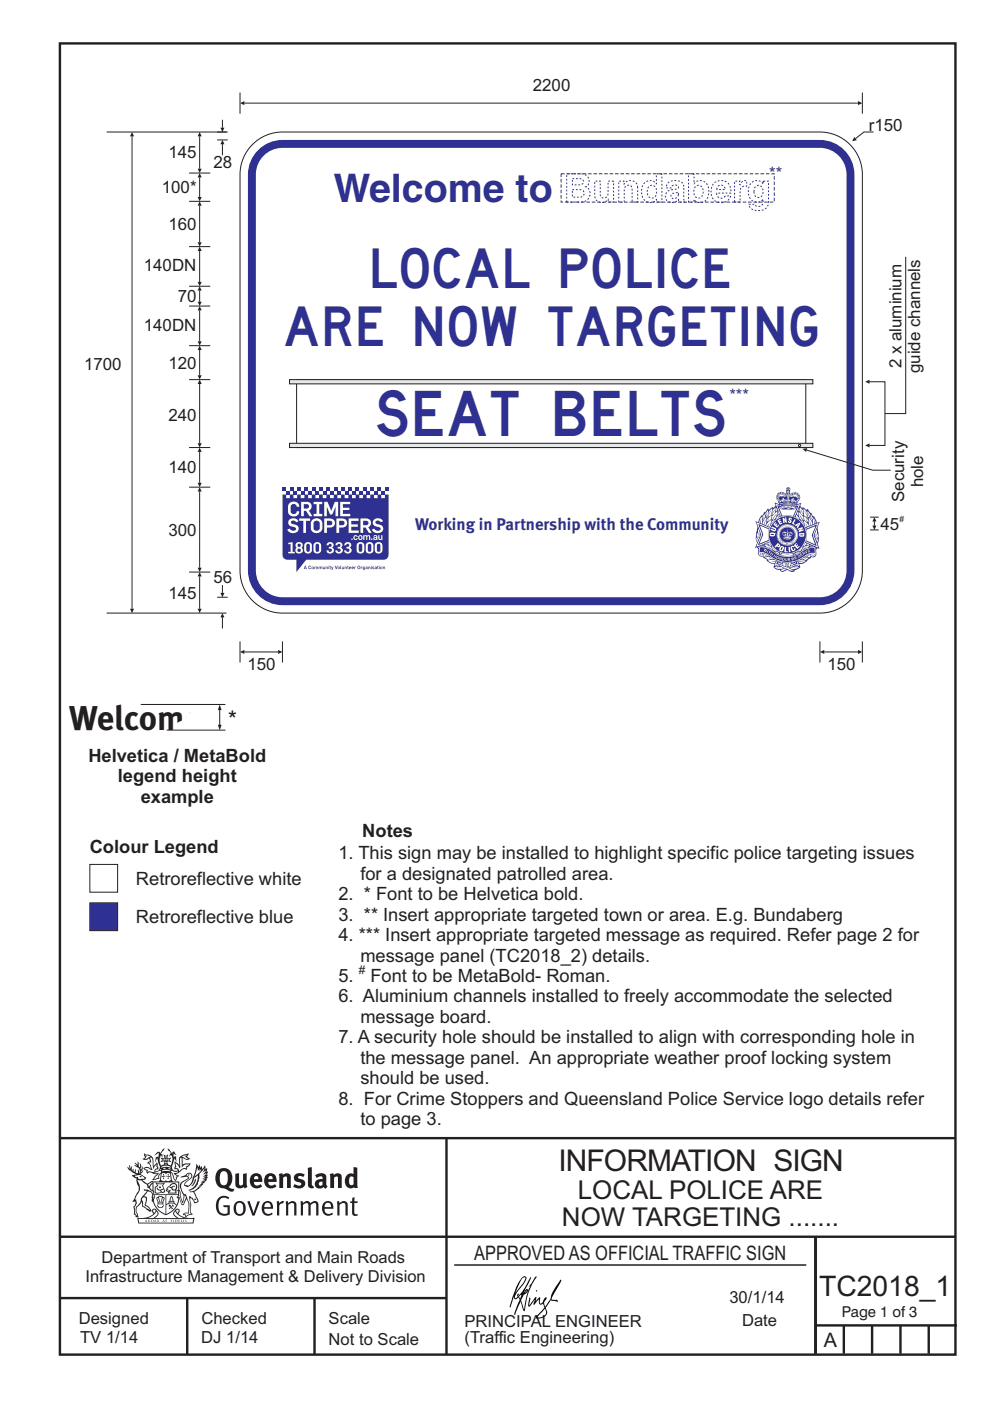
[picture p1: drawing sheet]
<svg xmlns="http://www.w3.org/2000/svg" width="210mm" height="297mm" viewBox="0 0 210 297" stroke-linecap="round" stroke-linejoin="round" font-family="sans-serif">
<defs><g id="words">
<text font-size="9.6" fill="#2e3092" x="80" y="92.5">SEAT BELTS</text>
<g font-size="8.4" fill="#2e3092">
<text x="79.1" y="61">LOCAL POLICE</text>
<text x="60.5" y="73.3">ARE NOW TARGETING</text>
</g>
<text font-size="8.3" fill="#2e3092" x="70.7" y="42.8">Welcome to</text>
<text font-size="8.3" fill="#fff" x="119.6" y="42.8">Bundaberg</text>
<text font-size="7.3" fill="#231f20" x="14.7" y="154.8">Welcome</text>
<text font-size="6.4" fill="#231f20" x="118.5" y="248.2">INFORMATION SIGN</text>
<text font-size="6" fill="#231f20" x="173.7" y="274.8">TC2018_1</text>
<g font-size="5.5" fill="#231f20">
<text x="122.5" y="254.2">LOCAL POLICE ARE</text>
<text x="119.2" y="259.9">NOW TARGETING .......</text>
</g>
<g font-size="4.2" fill="#231f20">
<text x="100.6" y="267.2">APPROVED AS OFFICIAL TRAFFIC SIGN</text>
<text x="174.7" y="285.6">A</text>
</g>
<text font-size="4" fill="#231f20" x="48.4" y="153.5">*</text>
<g font-size="3.9" fill="#231f20">
<text x="18.7" y="161.5">Helvetica / MetaBold</text>
<text x="25" y="165.8">legend height</text>
<text x="29.8" y="170.2">example</text>
<text x="76.8" y="177.5">Notes</text>
<text x="19" y="180.8">Colour Legend</text>
<text x="71.8" y="182.2">1. This sign may be installed to highlight specific police targeting issues</text>
<text x="28.8" y="187.6">Retroreflective white</text>
<text x="71.8" y="190.9">2. * Font to be Helvetica bold.</text>
<text x="76.4" y="186.5">for a designated patrolled area.</text>
<text x="28.8" y="195.7">Retroreflective blue</text>
<text x="71.8" y="195.2">3. ** Insert appropriate targeted town or area. E.g. Bundaberg</text>
<text x="71.8" y="199.5">4. *** Insert appropriate targeted message as required. Refer page 2 for</text>
<text x="76.4" y="203.9">message panel (TC2018_2) details.</text>
<text x="71.8" y="208.2">5.</text>
<text x="78.6" y="208.2">Font to be MetaBold- Roman.</text>
<text x="71.8" y="212.5">6. Aluminium channels installed to freely accommodate the selected</text>
<text x="71.8" y="221.2">7. A security hole should be installed to align with corresponding hole in</text>
<text x="76.4" y="216.9">message board.</text>
<text x="76.4" y="225.6">the message panel. An appropriate weather proof locking system</text>
<text x="76.4" y="229.9">should be used.</text>
<text x="71.8" y="234.2">8. For Crime Stoppers and Queensland Police Service logo details refer</text>
<text x="76.4" y="238.6">to page 3.</text>
</g>
<g font-size="3.6" fill="#231f20">
<text x="113" y="19.4">2200</text>
<text x="184.3" y="27.7">r150</text>
<text x="35.7" y="33.6">145</text>
<text x="45.3" y="35.5">28</text>
<text x="34.3" y="40.9">100*</text>
<text x="35.7" y="48.8">160</text>
<text x="30.5" y="57.5">140DN</text>
<text x="37.7" y="64.1">70</text>
<text x="30.5" y="70.1">140DN</text>
<text x="17.8" y="78.4">1700</text>
<text x="35.7" y="78.1">120</text>
<text x="191.2" y="78.1" transform="rotate(-90 191.2 78.1)">2 x aluminium</text>
<text x="195.2" y="79.1" transform="rotate(-90 195.2 79.1)">guide channels</text>
<text x="35.7" y="89.3">240</text>
<text x="35.7" y="100.4">140</text>
<text x="191.8" y="106.4" transform="rotate(-90 191.8 106.4)">Security</text>
<text x="195.8" y="103.4" transform="rotate(-90 195.8 103.4)">hole</text>
<text x="35.7" y="113.6">300</text>
<text x="186.8" y="112.3">45</text>
<text x="45.3" y="123.5">56</text>
<text x="35.7" y="126.9">145</text>
<text x="52.5" y="142">150</text>
<text x="175.5" y="142">150</text>
</g>
<g font-size="3.6" fill="#2e3092">
<text x="163.1" y="37.9">**</text>
<text x="154.7" y="85.1">***</text>
<text x="88" y="112.3">Working in Partnership with the Community</text>
</g>
<g font-size="3.5" fill="#231f20">
<text x="21.5" y="267.8">Department of Transport and Main Roads</text>
<text x="18.1" y="271.8">Infrastructure Management &amp; Delivery Division</text>
<text x="16.7" y="280.7">Designed</text>
<text x="42.7" y="280.7">Checked</text>
<text x="69.7" y="280.7">Scale</text>
<text x="98.5" y="281.4">PRINCIPAL ENGINEER</text>
<text x="154.7" y="276.2">30/1/14</text>
<text x="157.4" y="281.2">Date</text>
<text x="17" y="284.8">TV 1/14</text>
<text x="42.7" y="284.8">DJ 1/14</text>
<text x="69.7" y="285.2">Not to Scale</text>
<text x="98.5" y="284.8">(Traffic Engineering)</text>
</g>
<text font-size="3.2" fill="#231f20" x="178.6" y="279.3">Page 1 of 3</text>
<text font-size="2.5" fill="#231f20" x="76.1" y="206.6">#</text>
<text font-size="1.8" fill="#231f20" x="190.8" y="110.7">#</text>
</g></defs>
<g fill="none" stroke="#231f20" stroke-width=".51">
<path d="M12.7 9.2h190v278h-190zM12.7 241.3h189.9M94.7 241.4v45.8M12.7 275.2h82M12.7 262.2h190.1M39.7 275.2v12M66.7 275.2v12M173 262.2v24.8M173 281h30M179 281v6M185 281v6M191 281v6"/>
<path d="M197 281v6"/>
</g>
<path d="M96.4 268.2h74.6" fill="none" stroke="#231f20" stroke-width=".21"/>
<g fill="#231f20">
<path d="M47 248.5a2.55 2.55 0 0 0 0 2.7l.3 .1a.81 .81 0 0 0 1-.9v-.6a1.04 1.04 0 0 0-1.1-1.5zM46.3 248.1a1.82 1.82 0 0 1 2.1-.2 1.82 1.82 0 0 1 .9 1.9 2.29 2.29 0 0 1-.8 1.9l.7 .3h.5l-.2 .6a2.87 2.87 0 0 1-2-.7 2.12 2.12 0 0 1-1.7-3.1z" fill-rule="evenodd"/>
<path d="M49.9 248.9l.8-.2v2a.46 .46 0 0 0 .2 .6 .46 .46 0 0 0 .7-.2v-2.2l.7-.2v2.4l.2 .5-.6 .4-.2-.3a1.02 1.02 0 0 1-1.2 .2 1.02 1.02 0 0 1-.6-1.1z" fill-rule="evenodd"/>
<path d="M54 249.5l-.1 .5h.9a.49 .49 0 0 0-.2-.6 .49 .49 0 0 0-.6 .1zM53.4 249.2a1.34 1.34 0 0 1 1.6-.3 1.34 1.34 0 0 1 .6 1.5v.2h-1.7a.77 .77 0 0 0 .5 .8 .77 .77 0 0 0 .9-.3l.3 .4a1.59 1.59 0 0 1-2.1 .2 1.59 1.59 0 0 1-.4-2z" fill-rule="evenodd"/>
<path d="M57 249.5l-.1 .5h.9a.49 .49 0 0 0-.2-.6 .49 .49 0 0 0-.6 .1zM56.4 249.2a1.34 1.34 0 0 1 1.6-.3 1.34 1.34 0 0 1 .7 1.5v.2h-1.8a.77 .77 0 0 0 .5 .8 .77 .77 0 0 0 .9-.3l.3 .4a1.59 1.59 0 0 1-2 .2 1.59 1.59 0 0 1-.5-2z" fill-rule="evenodd"/>
<path d="M59.1 248.9l.8-.2 .1 .4a.95 .95 0 0 1 1-.3 .95 .95 0 0 1 .7 .8v2.3h-.8v-2.3a.46 .46 0 0 0-.8 .1v2.2h-.9z" fill-rule="evenodd"/>
<path d="M62.5 249.1a1.75 1.75 0 0 1 2.1-.1l-.2 .5-.6-.2a.43 .43 0 0 0-.6 .3l.4 .3a1.04 1.04 0 0 1 1.2 1.2 1.04 1.04 0 0 1-1.4 .9l-1.2-.4 .3-.6 1 .4 .4-.4a.88 .88 0 0 0-1-.5l-.4-.2-.1-.4z" fill-rule="evenodd"/>
<path d="M65.3 247.6l.8-.2 .1 3.8 .2 .2 .2 .5a.88 .88 0 0 1-1-.1 .88 .88 0 0 1-.3-1z" fill-rule="evenodd"/>
<path d="M67.8 250.6a.43 .43 0 0 0-.1 .7 .43 .43 0 0 0 .7-.1v-.7zM66.8 249.2a1.7 1.7 0 0 1 2.4 .1v1.8l.3 .4-.4 .5-.5-.3a1.03 1.03 0 0 1-1.7-.2 1.03 1.03 0 0 1 .8-1.5h.7v-.4a.8 .8 0 0 0-1.2 .1z" fill-rule="evenodd"/>
<path d="M69.9 248.9l.8-.2 .1 .4a.95 .95 0 0 1 1-.3 .95 .95 0 0 1 .7 .8v2.3h-.8v-2.3a.46 .46 0 0 0-.8 .1v2.2h-.8z" fill-rule="evenodd"/>
<path d="M74.3 249.5a1.48 1.48 0 0 0 0 1.7l.4 .1 .3-.2v-1.5l-.3-.2zM75 247.4l.8 .2 .1 4.3h-.7l-.1-.2a1.26 1.26 0 0 1-1.4 0 1.26 1.26 0 0 1-.6-1.3 1.29 1.29 0 0 1 .5-1.3 1.29 1.29 0 0 1 1.4-.2z" fill-rule="evenodd"/>
<path d="M46.4 253.9a1.72 1.72 0 0 1 2.2 0l-.2 .3a1.24 1.24 0 0 0-1.4-.1 1.24 1.24 0 0 0-.7 1.3 1.49 1.49 0 0 0 1.3 2l.7-.2v-1.3h-.9l-.1-.4h1.4v2a1.93 1.93 0 0 1-2.2-.1 1.93 1.93 0 0 1-.7-2.2l.2-.7z" fill-rule="evenodd"/>
<path d="M50.3 255.2a1.65 1.65 0 0 0 .3 2.2 .99 .99 0 0 0 1-1.5 .78 .78 0 0 0-.4-.8 .78 .78 0 0 0-.9 .1zM50 254.9a1.33 1.33 0 0 1 1.6-.1 1.33 1.33 0 0 1 .5 1.5 1.31 1.31 0 0 1-1.3 1.5 1.31 1.31 0 0 1-1.3-1.6l.1-.5z" fill-rule="evenodd"/>
<path d="M52.5 254.7l.4-.1 .9 2.6 .8-2.5h.5l-1.1 3h-.5z" fill-rule="evenodd"/>
<path d="M56.2 255.2l-.2 .7h1.4a.7 .7 0 0 0-.3-.8 .7 .7 0 0 0-.9 .1zM55.9 255a1.22 1.22 0 0 1 1.5-.2 1.22 1.22 0 0 1 .5 1.5h-1.9a.93 .93 0 0 0 .5 1 .93 .93 0 0 0 1.2-.2l.1 .3a1.43 1.43 0 0 1-1.7 .1 1.43 1.43 0 0 1-.6-1.7z" fill-rule="evenodd"/>
<path d="M58.7 254.8l.4-.2 .1 .5 .4-.3 .6-.2-.2 .6a.66 .66 0 0 0-.8 .6v1.9h-.4z" fill-rule="evenodd"/>
<path d="M60.6 254.8l.4-.2 .1 .5a.94 .94 0 0 1 1-.4 .94 .94 0 0 1 .8 .7v2.3h-.5l-.1-2.5a.81 .81 0 0 0-1.2 .3v2.2h-.4z" fill-rule="evenodd"/>
<path d="M63.7 254.7l.5-.1 .1 .5 .4-.3a.78 .78 0 0 1 1.1 .3 .9 .9 0 0 1 1-.5 .9 .9 0 0 1 .7 .8v2.3h-.4l-.1-2.5a.67 .67 0 0 0-1.1 .3v2.2h-.5v-2.4l-.4-.2-.7 .4v2.2h-.5z" fill-rule="evenodd"/>
<path d="M69 255.2l-.2 .7h1.4a.7 .7 0 0 0-.3-.8 .7 .7 0 0 0-.9 .1zM68.7 255a1.22 1.22 0 0 1 1.5-.2 1.22 1.22 0 0 1 .5 1.5h-1.9a.93 .93 0 0 0 .5 1 .93 .93 0 0 0 1.2-.2l.1 .3a1.44 1.44 0 0 1-1.7 .1 1.44 1.44 0 0 1-.6-1.7z" fill-rule="evenodd"/>
<path d="M71.4 254.8l.5-.2 .1 .5a.94 .94 0 0 1 1-.4 .94 .94 0 0 1 .7 .7v2.3h-.4l-.1-2.5a.81 .81 0 0 0-1.2 .3v2.2h-.5z" fill-rule="evenodd"/>
<path d="M74.7 254l.5-.2v.9h.7l-.1 .4h-.7l.1 2.2 .1 .1h.5l.1 .3a.75 .75 0 0 1-1.2-.6v-2h-.4v-.4h.4z" fill-rule="evenodd"/>
<path d="M30.8 244.9l1.1 .3-.9 .5h-.4l.5-.5zM31.8 245.5l.2-.1a2.44 2.44 0 0 1 .4 2l.1 .4 .7-1-.1 .6 .3 .3a.57 .57 0 0 0-.6 .8l-1-.2-.5 .2 .1-.5-.7-.2 .6-.2 1 .5 .1-.1-.6-1.3-.2-.1 .5-.1zM30.7 244.5l-.2 .4 .3 .4-.6 .4a1.04 1.04 0 0 0 1.4-.1l.2 .7h-.4l-.2 .4a.94 .94 0 0 1 .9 1.1l-.2-.1a1.16 1.16 0 0 0-1.5-.1l.3 .4 .4 .2 .1 .5 .2 .2v-.2a.94 .94 0 0 1 1.1 .2h.9l-1.2 1.2a1.13 1.13 0 0 0 1.2-.2l.4-.1-.1-.4 .5-.7a.83 .83 0 0 0-.6 1.1l-.3-.1-.7 .3 1.1-1.4-.5 .2-.5-.1 1.3-.5-.2-.2-.8 .4v-.3l.2-.2 .3 .1 .1-.3-.2-.4v-.6l-.2-.3-.6 .9v-.7a1.42 1.42 0 0 0-1.7-1.8z" fill-rule="evenodd"/>
<path d="M38.5 245.3l.5-.3 .7-.1-.6 .3 .8 .5h-.3zM38.3 245.5h.2l.1 2a1.69 1.69 0 0 1 1.5-.7l-.7 .5 .1 .5a1.1 1.1 0 0 0-1.5 .6l-.1-.5-.2-.2h-.5l.2-.4-.2-.7a1.42 1.42 0 0 1 .8 1.1l.2-.1zM37.1 246.2l.1 1-.2 .3v.5l.6-.1 .1 .2a.96 .96 0 0 1-1.1-.1l-.1 .1a1.06 1.06 0 0 0 1.3 .2v.1a.72 .72 0 0 1-1 .2l.3 .5 .6 .3-.4 .1-.1 .7-.3-.4-.3-1.1-.4-.4 .4 .9a1.54 1.54 0 0 0 .6 1.2l.2-.3a.58 .58 0 0 1 .5-.7l.1-.2h-.3l-.4-.3 .9-.5a.93 .93 0 0 1 1.1-.5l.1 .2 .2-.1 .1-.5a.99 .99 0 0 0 .7-.9l-1.3 .1-.4 .3v-1.5l.9 .4 .8-.3h-.3l-.5-.4 .4-.7-.7 .2a1.46 1.46 0 0 0-1.3 2.1v.4l-.2-.4z" fill-rule="evenodd"/>
<path d="M35.6 248.9l.2 .1-.1 .4h.3l-.3 .1v.5l-.1-.6h-.3l.3-.1z" fill-rule="evenodd"/>
<path d="M34.6 248.9l.2 .1-.1 .3 .4 .1h-.4v.6l-.1-.5-.3-.1h.3z" fill-rule="evenodd"/>
<path d="M34.3 248.8a.57 .57 0 0 1 .9 .2 .57 .57 0 0 1 .9-.2l.2 1.4-.2 .1a.57 .57 0 0 1-.9-.1 .69 .69 0 0 1-1.1 0zM34.2 248.1l-.3 2.1-.2 .4h2.9l-.1-.4-.3-2.1h-.2v.3l-.8-.1-.9 .1 .1-.3z" fill-rule="evenodd"/>
<path d="M34.2 252.4a.3 .3 0 0 0 .6 0 .3 .3 0 0 0-.6 0zM33.3 251l.3 .3-.3 .3a.79 .79 0 0 0 0 1.3l.8-.2-.1-.3a.55 .55 0 0 1-.7-.6h.1l.1 .3 .4 .1 .8-.2-.4-.7 .4-.3-.7 .1zM33 250.7l1.1 .2 .9-.2-.4 .7 .4 1.1a.56 .56 0 0 1-.8 .3l-.2 .1a.73 .73 0 0 1-.9 .1 .73 .73 0 0 1-.3-.9v-.4l.5-.4z" fill-rule="evenodd"/>
<path d="M35.6 251.9l.7-.5a.58 .58 0 0 1 1-.1 .58 .58 0 0 1-.5 .9l-.2-.3a.43 .43 0 0 1 .6-.3v-.1a.57 .57 0 0 0-.8 .2l-.2-.1-.3 .2 .4 .1a.55 .55 0 0 0 .9 .5v.5h-1.3l.3-.4-.1-.2-.6 .1 .2-.2-.2-.1zM35.4 251.8l-.1 .2a.39 .39 0 0 0 .2 .7l.3-.1-.2 .5h1.9l-.1-.8a.86 .86 0 0 0-.1-1.4 .86 .86 0 0 0-1.3 .4z" fill-rule="evenodd"/>
<path d="M36 254.8h.8v.2h-.8zM36.4 253.8l.2 .8h-.4zM36.4 253.5l-.3 .5-.1 .6h-.2v.4l-.7 .4 .1 .2a1.48 1.48 0 0 1 2.2 .1l.2-.1-.6-.5v-.5h-.2l-.1-.6z" fill-rule="evenodd"/>
<path d="M35.8 255.4l.3 .1 .2 .3 .3-.2-.2-.2a.38 .38 0 0 1 .4 .5l-.1-.2-.3 .3 .3 .2-.3 .2-.1-.3-.4 .3-.1-.2 .4-.3-.2-.1-.1 .1z" fill-rule="evenodd"/>
<path d="M34.5 254h.2v.2l-.3 .6h-.1zM33.6 255.3h.9v.2a.55 .55 0 0 1-.8 .4v-.2h-.2zM33.4 254h.2l.2 .8h-.2zM33.6 255h.8l.1 .1-.8 .1zM33.8 253.7h.5l-.2 1.1h-.2zM33.3 253.8l-.1 .3 .3 1.2a.48 .48 0 0 0-.1 .5 .48 .48 0 0 0 .4 .3l.6-.1a.49 .49 0 0 0 .2-.7l.3-1.2-.1-.3a1.42 1.42 0 0 0-1.5 0z" fill-rule="evenodd"/>
<path d="M33.6 251.6h.5l.1 .3h-.4z" fill-rule="evenodd"/>
<path d="M41.3 250.1l.3-.2-.2 .9-.6 .7h-.2l.5-.7z" fill-rule="evenodd"/>
<path d="M39.7 249l.3-.2 .5 .2a.88 .88 0 0 1-.6 1.1 1.22 1.22 0 0 0-.8 1.3l.5 .2a.72 .72 0 0 0 .9-.4l.5-.8 .2-.6 .8-.6v.3a2.85 2.85 0 0 1-2 2.8l.1 .1a2.13 2.13 0 0 0 1.9-1.5l-.1-.2a2.01 2.01 0 0 0 .3-1.8l1.2-1.3-.4 1 .7-.5-.7 1 .8-.4-.8 .8 .7-.1-.9 .5 .8-.1-.8 .4h.7l-.8 .3 .3 .2h-.4l.2 .4-.4-.1 .2 .3h-.4l.1 .3h-.1a2.16 2.16 0 0 1-2 1l.1 .2h.4a.76 .76 0 0 1 .7 .7l.5 1.2-.6 .2a1.45 1.45 0 0 0-1.2-1.3l.3 1.8-.1 1.9 .4 .2a1.07 1.07 0 0 0-1.2 .4v-.3l-.5-.2a.87 .87 0 0 1 1-.1l.1-.7a4.4 4.4 0 0 0-.6-3.1l-.1-.3h-.2a2.16 2.16 0 0 1-.7-2.2l.3-.3 1.2-.8a.55 .55 0 0 0-.4-.7zM37.8 252.4a.76 .76 0 0 1 .3 1.1l.6 1.6 .4-1.7 .2 .1a.61 .61 0 0 1-.1 .9l-.3 .9h-.2l-.7-1.6-.3 .1a1.18 1.18 0 0 0 .1-1.4zM41.8 247.5l.2 .8 .3-.6v.6l.3-.5a1.9 1.9 0 0 1-1.1 1.4l-.3 .3zM38.2 249.6l1.4-.1 .2 .1v.3l-.5 .3a1.26 1.26 0 0 0-1 1.9l.2 .7a1.84 1.84 0 0 1 .2 2l-.4-1.3a.96 .96 0 0 0-.4-1.3l-.4 .3a.78 .78 0 0 1-.1 1.3l.2 .2h.4l.4 1.1a.38 .38 0 0 0 .2 .4 .38 .38 0 0 0 .4-.1l.6-1.2a2.94 2.94 0 0 1 .3 2.5v.5l-.8-.1-.3 .4v.2l.4-.1 .1 .4 .2 .1a1.02 1.02 0 0 1 1.3-.5l-.1-.4-.3-.1 .2-1.7-.3-1.4 .1 .1a1.14 1.14 0 0 1 .7 .9 .63 .63 0 0 0 .9-.2 .63 .63 0 0 0-.2-.8l-.6-1.3 .9-.6 .2-.3 .2-.1v-.2h.3l-.1-.3h.4l-.1-.3 .5-.1-.2-.2 .5-.4 .1-.2-.3 .1 .5-.6-.3 .1 .3-.6-.4 .1 .4-.5v-.3l-.3 .2 .1-.6v-.3l-.4 .3-.1-.8-.5 .8-.2-.7-.2 .5-.3-.8-.1 .6-.5-.8-.1 1.4-.7 1.9a1.81 1.81 0 0 1-.9 1.4l-.6-.2a1.75 1.75 0 0 1 1.1-1.2 .75 .75 0 0 0 .1-1.3 .75 .75 0 0 0-1.2 .5z" fill-rule="evenodd"/>
<path d="M41.2 254.2l.3-.1 .1 .3h-.4z" fill-rule="evenodd"/>
<path d="M29.4 258.4h11.6l-.2 .8h-11.3zM31.3 258.2l.5-.1a2.48 2.48 0 0 0 1.4-1.3l.2 .6-.5 .5-.4 .3zM32.5 256.6l.3-.2 .2 .2-.3 .6zM37.2 256.8a2.65 2.65 0 0 0 1.8 1.4h-1.1l-.5-.3-.5-.5zM37.4 256.6l.2-.2 .3 .2-.3 .6zM29.2 258.2l.1 1.2h11.7l.3-1.1-.2-.1a4.1 4.1 0 0 1-3.3-.9l.3-.4-.1-.5a1.06 1.06 0 0 0-1.3 .9l.2 .4 .6 .5h-4.7l.3-.1a.84 .84 0 0 0 .6-.7 .84 .84 0 0 0-.5-.9l-.3-.2-.5 .1-.1 .5 .3 .4a4.2 4.2 0 0 1-3.4 .9z" fill-rule="evenodd"/>
<path d="M31 258.7l.1 .2h-.2zM31 258.6l-.3 .5 .4-.1 .2 .1z" fill-rule="evenodd"/>
<path d="M31.3 258.6h.2v.4a.25 .25 0 0 0 .3-.1 .25 .25 0 0 0-.1-.3h.1a.29 .29 0 0 1 0 .4 .29 .29 0 0 1-.4 0 .29 .29 0 0 1 0-.4z" fill-rule="evenodd"/>
<path d="M32.2 258.6a.22 .22 0 0 1 .3 .2 .22 .22 0 0 1-.3 .2zM32 258.6v.5a.33 .33 0 0 0 .5-.1 .33 .33 0 0 0 0-.4 .33 .33 0 0 0-.5 0z" fill-rule="evenodd"/>
<path d="M32.9 258.7l.1 .2h-.2zM32.9 258.6l-.2 .5 .3-.1 .2 .1z" fill-rule="evenodd"/>
<path d="M33.3 258.6h.2v.2l.3-.2-.2 .2 .2 .3-.3-.2-.1 .2h-.1l.2-.3z" fill-rule="evenodd"/>
<path d="M34.7 258.7l.1 .2h-.2zM34.7 258.6l-.3 .5 .4-.1 .2 .1z" fill-rule="evenodd"/>
<path d="M35 258.6h.4h-.1v.5h-.2l.1-.5z" fill-rule="evenodd"/>
<path d="M36.2 258.6h.3h-.2v.2h.2h-.2l.1 .3h-.2z" fill-rule="evenodd"/>
<path d="M36.7 258.6h.2v.5h-.2z" fill-rule="evenodd"/>
<path d="M37.3 258.6a.22 .22 0 0 1 .3 .2 .22 .22 0 0 1-.3 .2zM37.1 258.6v.5a.33 .33 0 0 0 .5-.1 .33 .33 0 0 0 0-.4 .33 .33 0 0 0-.5 0z" fill-rule="evenodd"/>
<path d="M37.8 258.6h.3h-.1v.2h.1h-.1v.2l.1 .1h-.3z" fill-rule="evenodd"/>
<path d="M38.3 258.6h.3l-.1 .4 .2 .1h-.4z" fill-rule="evenodd"/>
<path d="M38.9 258.6h.2v.5h-.2z" fill-rule="evenodd"/>
<path d="M39.3 258.6h.2l-.2 .1 .2 .2-.1 .2h-.1v-.2l.2 .1z" fill-rule="evenodd"/>
<path d="M34.2 247.4a1.51 1.51 0 0 1 2 .2 2.67 2.67 0 0 0-2.1 0zM35.7 247.6l.4 .2 .1 .2-.4-.1zM34.6 247.7l.4-.1 .2 .2h-.4zM34 247.9l.3 .1-.3 .1zM34.9 246.9l.3-.2 .2 .2zM34.9 245.7h.2v.4h-.2zM35 245.1l.2 .2 .2-.2-.1 .4h-.2zM35.1 246.3h.2l.1 .4-.2-.2-.2 .2zM35.3 245.7h.2v.4h-.2zM34.4 245.7l.3 .1v.2l-.3 .1 .2-.2zM35.7 245.8l.3-.1-.2 .2 .2 .2-.4-.1zM32.7 244.9l1-.5-.1 1-.2-.1-.4 .1-.2 1.1 .5-1 .2 .9a1.84 1.84 0 0 1 .3 1.7l.4 .1a2.48 2.48 0 0 1 2.2 .1l.2-.3-.2-.7 .7-1.7 .4 .6-.2-1-.2-.1-.2 .3v-.9l.6 .4-.6-.7h-.3l-.1 .4-.5-.8-.5-.3 .2 .4 .5 .6-.4 .7 .4-.3a2.06 2.06 0 0 1 0 2.2l-.6-.2-.1-.6 .1-.1 .8 .2-.4-.5 .4-.5-.7 .2-.2-.2 .2-.7-.5 .4-.5-.4 .2 .7-.2 .2-.7-.2 .4 .5-.4 .5 .7-.2 .2 .1-.2 .6-.5 .2a2.02 2.02 0 0 1 0-2.2l.3 .5-.1-.6-.3-.1 .8-1.2-.5 .3-.4 .7-.2-.3a.8 .8 0 0 0-.8 .5z" fill-rule="evenodd"/>
<path d="M29.2 250.1l.3 .2a.61 .61 0 0 1 .8 .3l.3 .2a.8 .8 0 0 1 .6 1l.4 .1 .5 .6a1 1 0 0 1 .5 1l-.1 .7v-.5h-.1a.96 .96 0 0 0-.8-1.3l-.3-.2h-.6l-.1-.1-.2 .1 .2 .3h.5l-1.1 1.4-.2 .9-.4 .6a1.33 1.33 0 0 0-.5 1.8l.2 .5a1.26 1.26 0 0 1-.5-1.4l-.1-.4a1.56 1.56 0 0 0 .4-1.7l-.3 .2 .2-.5a3.2 3.2 0 0 0 .7-3zM30.4 253.9h.4a2.06 2.06 0 0 1-.1 1.6l.7 .5 .4 .5-.6-.2-.8-.6-.1-.9a.51 .51 0 0 1 .1-.9zM28.6 249.3a1.52 1.52 0 0 1 2.1 .6l-1.1 .1-.2-.1-.2-.4-.4 .1zM27.5 247v.8l-.3-.4-.2 .1a3.1 3.1 0 0 0 2 1.5l-1 .1 .5 .6 .5 .1v1.1a1.84 1.84 0 0 1-.2 2.5l-.4 .9-.4 .4 .3 .1 .4-.1 .1 .4-.2 .5-.3 .2 .1 1.8 .2-.1 .2 .6h.2l.4-.1-.1-.5a1.3 1.3 0 0 1-.1-1.6l.8-1.1 .2 1.1 .6 .2 .4 .6 .2-.2 .2 .4 .5-.1a1.85 1.85 0 0 0-1.2-1.3l.1-.3a1.39 1.39 0 0 0 0-1.5h-.5l.5-.6a.66 .66 0 0 1 .9-.4 .66 .66 0 0 1 .3 .9l-.1 .4h.2v.1l-.2 .3 .2 .5 .2-.3a2.24 2.24 0 0 0 .1-2.2 .73 .73 0 0 1-.7-.6 .73 .73 0 0 1 .5-.8l.1-.2a.94 .94 0 0 0-.9 .8 .48 .48 0 0 1-.1-.5 .48 .48 0 0 1 .5-.3l.5-.3a.51 .51 0 0 0-.8 .2l-.5 .3-1-.8 .6-.1 .1-.5-1.1-.7 .5-.4v-.4l-.5 .5 .1-.2a.69 .69 0 0 0 .2-1.1v.5l-.3 .2 .1-1.1-.3-.2 .1 .6-.1 .2-.4-1.2v.6l-.7-.3 .6 .6-.6-.2 .2 .3a1 1 0 0 1 .8 1.5l-.2-.8v.8l-.5-.2-.1-.7-.2 .6-.2-.1v-.6l-.2 .4-.2-.2 .1-.7-.2 .5z" fill-rule="evenodd"/>
<path d="M29.5 249.5l.3-.2 .3 .3z" fill-rule="evenodd"/>
<path d="M32.4 250.5h5.6v2l-.2-.1v-1.7h-5.2v2.5h5.2v-.8l.1 .2-.1 1.1v-.3h-2.5v4a4.1 4.1 0 0 0 2.6-3.6l.1-.1a4 4 0 0 1-2.8 3.9 4.2 4.2 0 0 1-2.8-4.7l.1 1.3 .1-.1a3.8 3.8 0 0 0 2.5 3.3v-4h-2.5l-.2-.9z" fill-rule="evenodd"/>
<circle cx="40" cy="249.1" r=".17"/>
</g>
<g fill="#000">
<path d="M111.6 273.7l.2-.2-.5 .7zM110.4 274.5l.2 .1-.3 .8-.2-.5zM110.9 270.9h.5a9.3 9.3 0 0 1-2 3.1l-.1 .3 1-2.5zM110.6 271a14.7 14.7 0 0 0-2.2 4.9l-.3 1.2 .1 .1 .8-2.3a.42 .42 0 0 0 .2 .6 .42 .42 0 0 0 .6-.3l.2-.1 .2 .5-1.1 3.2h.2l1.1-2.9 .6 1.9 .2 .2 .2-.5a13.5 13.5 0 0 1 2-6.2l.4-.5-.1-.2-1.6 2.1 .4-.1a14.9 14.9 0 0 0-1.3 5.1l-.4-1.1a1.39 1.39 0 0 1 .2-1.9l.1-.2a.92 .92 0 0 0 .8-1.2 .75 .75 0 0 0-.8 .7l-.1 .2 1.6-3.4h-.1l-.4 .7a10.5 10.5 0 0 1-2.2 3.3l.2-.5a.32 .32 0 0 0-.4 .2 .32 .32 0 0 0 .1 .4l-.5 .4a3.2 3.2 0 0 1 1.1-2.3l.5-.6a2.49 2.49 0 0 0 .7-1.6l-.4-.2z" fill-rule="evenodd"/>
<path d="M113.7 273.6l.3 .2h-.3z" fill-rule="evenodd"/>
<path d="M115.6 277.5a1.15 1.15 0 0 1 .1 1.3 1.15 1.15 0 0 1-1.2 .5l-.6 .1zM112.2 275.2l-.2 1.6 .2 .2 1.2-1.5-.2 1.1 1.1-1.1a.94 .94 0 0 0 .4 1.1l.5-.3 .3 .9-1.2 1.3a.98 .98 0 0 0-.5 1 1.9 1.9 0 0 0 2.3-1.3l-.1-.2a1.02 1.02 0 0 1 .2-1.4l.6-1 1.5 .3-.2-.4v.2l-1.1-.1v-.3l2-3.6 .1-.2-.2-.2-1.7 2.8a6.6 6.6 0 0 1-1.6 2.9l-.1-.2a1.01 1.01 0 0 1 .4-1.4l.1-.2-.3-.1-.4 .4-.1 .5-.6 .4-.1-.4 .1-.9-.2-.1-.9 1 .3-1h-.2l-1.4 1.8 .3-1.5v-.1z" fill-rule="evenodd"/>
</g>
<path d="M19.1 191.4h5.8v5.9h-5.8z" fill-rule="evenodd" fill="#2e3092" stroke="#231f20" stroke-width=".21"/>
<path d="M19.1 183.3h5.8v5.9h-5.8z" fill-rule="evenodd" fill="#fff" stroke="#231f20" stroke-width=".21"/>
<path d="M46.6 150.4v3.4" fill="none" stroke="#231f20" stroke-width=".21"/>
<g fill="#231f20">
<path d="M46.6 149.4l.4 1.1h-.8z"/>
<path d="M46.2 153.7h.8l-.4 1.1z"/>
</g>
<path d="M29.9 149.4h17.9M35.4 154.8h12.4" fill="none" stroke="#231f20" stroke-width=".21"/>
<path d="M37.6 153.4l.5-.3a1.98 1.98 0 0 0 1.6-1.5 8.8 8.8 0 0 1 4.1-1.2 1.97 1.97 0 0 0 1.1 3 1.15 1.15 0 0 1-.6 1.5 6.9 6.9 0 0 1-7.3 .2z" fill-rule="evenodd" fill="#fff" stroke="#fff" stroke-width=".21"/>
<path d="M53.6 30.6a9 9 0 0 1 6.3-2.6h114a9 9 0 0 1 9 9v84a9 9 0 0 1-9 9h-114a9 9 0 0 1-9-9v-84a9 9 0 0 1 2.7-6.4z" fill-rule="evenodd" fill="#fff" stroke="#231f20" stroke-width=".21"/>
<path d="M54.4 32.2a7.3 7.3 0 0 1 5.5-2.5h114a7.3 7.3 0 0 1 7.3 7.3v84a7.3 7.3 0 0 1-7.3 7.3h-114a7.3 7.3 0 0 1-7.3-7.3v-84a7.3 7.3 0 0 1 1.8-4.8z" fill-rule="evenodd" fill="#2e3092"/>
<path d="M55.9 33a5.6 5.6 0 0 1 4-1.7h114a5.7 5.7 0 0 1 5.6 5.7v84a5.7 5.7 0 0 1-5.6 5.6h-114a5.7 5.7 0 0 1-5.6-5.6v-84a5.6 5.6 0 0 1 1.6-4z" fill-rule="evenodd" fill="#fff"/>
<g fill="#2e3092">
<path d="M167 107.4h.2z" fill-rule="evenodd"/>
<path d="M166.2 107.5h.3z" fill-rule="evenodd"/>
<path d="M168.5 107.6l.2 .1z" fill-rule="evenodd"/>
<path d="M165.8 107.8l1.3-.2 1.4 .2-.8 .1h-.2l.2-.1h-1.1l.4 .1h-.1z" fill-rule="evenodd"/>
</g>
<path d="M165.2 109.3l-.2 .3z" fill-rule="evenodd" fill="#00693f"/>
<g fill="#2e3092">
<path d="M165.2 114.2l.1 .1z" fill-rule="evenodd"/>
<path d="M166.4 114.2l1.2 .1z" fill-rule="evenodd"/>
<path d="M165.4 114.6l.3 .2z" fill-rule="evenodd"/>
<path d="M165.6 114.5l.5 .3-.3 .4-.5-.4 .2-.1 .3 .4 .1-.1 .1-.2-.5-.2z" fill-rule="evenodd"/>
</g>
<g fill="#00693f">
<path d="M170.3 116.4l.9-.5-.9 .7z" fill-rule="evenodd"/>
<path d="M162.8 115.8l.8 .6z" fill-rule="evenodd"/>
</g>
<g fill="#2e3092">
<path d="M167.1 115.5l.2 .1-.2 .1zM167.3 115.5l.2 .1zM166.7 115.6a.1 .1 0 0 1 .2 0 .1 .1 0 0 1-.2 0zM166.4 115.5l.2 .1zM167.6 115.5h.1l-.1 .1zM166.2 115.5a.1 .1 0 0 1 .2 0 .1 .1 0 0 1-.2 0zM167.8 115.5a.09 .09 0 0 1 .1 0 .09 .09 0 0 1-.1 0zM166 115.3l.1 .1zM168 115.3l.1 .1zM168.2 115.2h.1zM167.1 115.2a.79 .79 0 0 1 1 0l-.8 .3h-.2zM166.9 114.9l.2 .1-.1 .8zM168.4 115l.1 .1zM166.7 115l.2 .1zM167.2 115l.1 .1h-.1zM166.5 114.9l.1 .2zM167.4 114.9l.1 .1zM166.3 114.9a.08 .08 0 0 1 .1 0 .08 .08 0 0 1-.1 0zM168.5 114.9h.2l-.1 .1zM167.6 114.9h.2zM167.8 114.8a.1 .1 0 0 1 .2 0 .1 .1 0 0 1-.2 0zM168.7 114.7h.1l-.1 .1zM168 114.6l.2 .1h-.2zM168.8 114.5l.1 .1zM165.1 114.5l.1 .2zM168.2 114.5h.1zM168.9 114.3l.1 .2zM165 114.3v.2zM168.3 114.3l.1 .1zM169 114.1l.2 .1zM164.9 114.1l.1 .1zM165.4 114.1l.1-.1 .1 .2zM168.4 114.1h.2l-.1 .1zM169.1 113.9l.1 .1zM166.2 113.9v.1zM164.8 113.9l.1 .1zM168.5 113.9h.2zM165.3 113.9h.2l-.1 .1zM169.1 113.7l.2 .1h-.2zM168.6 113.7h.1l-.2 .1zM167.6 113.8l.2-.1zM165.3 113.7a.1 .1 0 0 1 .2 0 .1 .1 0 0 1-.2 0zM164.8 113.6l.1 .2zM167.7 113.5l.1 .1zM166.2 113.6l.2 .1 .2-.1-.3 .2zM166.2 113.5l.1 .1zM169.2 113.5l.1 .1zM165.3 113.4h.1v.1zM168.6 113.4l.1 .1zM164.7 113.5l.2-.1-.1 .1zM167.9 113.4v.2zM166.1 113.4h.1l-.1 .1zM169.2 113.2v.2zM166.5 113.2l.2 .2v.2l-.3-.1zM168.6 113.2l.1 .1zM166.9 113.2l.2 .1 .1 .2-.1 .1 .1 .1 .2-.1-.1-.2 .2-.2 .2 .3-.2 .1 .1 .2-.2-.1-.3 .3h.2l.1-.2 .1 .2h-.1l.2 .1-.1-.3 .2 .2 .1-.1-.1 .2-.3-.1 .3 .2-.1 .1h-.9l-.5-.1 .1-.2h.3l-.1-.1h.4v-.2h.3l-.2-.1-.2 .2-.2-.1h.3zM165.3 113.2l.1 .1h-.1zM164.7 113.2l.2-.1-.1 .2zM169.1 113.1a.1 .1 0 0 1 .2 0 .1 .1 0 0 1-.2 0zM168.6 112.9v.2zM167.2 113.1l.5-.2 .2 .3zM165.3 113l.2-.1-.1 .2zM164.8 112.9v.2zM167.2 113l.2-.1a.35 .35 0 0 1 .5 0 .35 .35 0 0 1 0 .5l-.1-.5zM168.5 112.7l.1 .2zM166.8 112.8h.1l.1 .3v-.3l.1 .2 .1-.1-.1 .3h-.2zM169.1 112.7v.2zM166 112.9l.7-.1 .2 .2-.8 .1 .2-.2 .3 .1-.3-.2-.3 .6v-.2h-.1zM165.4 112.7l.1 .1zM164.8 112.7l.2 .1h-.2zM168.4 112.5l.1 .2zM166.9 112.6l.2-.1 .1 .2zM169 112.5l.1 .2zM165.5 112.5l.1 .1h-.1zM164.9 112.5h.2l-.1 .1zM168.3 112.3v.2zM168.9 112.4a.1 .1 0 0 1 .2 0 .1 .1 0 0 1-.2 0zM165.6 112.3l.2 .1h-.1zM165 112.3h.2l-.2 .1zM168.1 112.1l.1 .2zM168.8 112.1l.1 .2zM167 112.2l.1 .1zM165.8 112.2h.2l-.1 .1zM165.1 112.1h.2zM167.9 112l.1 .1zM166 112l.1 .1zM168.7 111.9l.1 .1-.1 .1zM167.7 111.9l.1 .1zM166.2 111.9l.1 .1zM165.3 111.9h.2l-.1 .1zM167.5 111.8l.1 .1zM168.5 111.8h.1v.1zM166.4 111.8l.1 .1-.1 .1zM167.3 111.7l.1 .2zM167.1 111.7l.1 .1zM166.6 111.7l.1 .2zM166.8 111.7l.2 .1zM165.5 111.7l.1 .1h-.1zM168.3 111.6l.1 .2zM165.5 112l.8-.6 1.1-.1 1 .5 .6 1a2.15 2.15 0 0 1-.5 2 .39 .39 0 0 1-.3 .3 .39 .39 0 0 1-.3-.2 1.76 1.76 0 0 0 .6-2.4 1.76 1.76 0 0 0-2.5-.6 1.76 1.76 0 0 0-.4 2.6v-.2l.6 .5-.1 .1 .1 .1 .7 .2v.3l-1-.3-.1 .2-.5-.5v-.3a2.1 2.1 0 0 1-.2-2.1zM165.6 111.6h.2l-.1 .1zM168.1 111.5h.2l-.1 .1zM165.8 111.4l.2 .2zM167.9 111.4l.2 .1zM166 111.3l.2 .1-.1 .1zM167.7 111.3l.1 .1zM167.5 111.2l.1 .1zM166.3 111.2l.1 .1zM166.5 111.2l.1 .1zM167.2 111.1l.2 .2zM167 111.1l.2 .1zM166.7 111.1l.2 .2zM163.1 113.4a3.9 3.9 0 0 0 7.8 0 3.9 3.9 0 0 0-7.8 0z" fill-rule="evenodd"/>
<path d="M161.2 116l.9 .1a6.8 6.8 0 0 1 2.8 1.5 4.8 4.8 0 0 0 5.4-.8 3.3 3.3 0 0 1 2.5-.6v1.1a3.9 3.9 0 0 0-3 1.1 5.8 5.8 0 0 1-6.9-.9 2.08 2.08 0 0 0-1.8-.3z" fill-rule="evenodd"/>
<path d="M167.8 121.1l.5-.1zM165.7 120.9l.1-.1a.61 .61 0 0 1 1-.1h-.1a.77 .77 0 0 1-1.1 .3zM167.5 120.4l.8-.2h1.3a1.77 1.77 0 0 1-2 .3l1.3-.1zM164.2 120.2h1.4l.4 .2h-1.1l1.3 .1a1.79 1.79 0 0 1-2-.3zM166.9 119.7l.1 .5-.2-.1zM168.5 120.1l.4-.2 .4 .2zM164.4 120.1l.7-.2 .2 .1zM167.1 120.3l1.3-.6 .2 .2-1.3 .4zM165.3 119.8l.2-.1 2.6 1.2a1.39 1.39 0 0 1-1.4-.4zM167.9 119.5l.4 .1-.6 .4zM165.6 119.6l.3-.1 .1 .4zM167 119.4l.2 .1-.1 .6zM166.1 119.4h.2l.2 .1v.5l-.3-.1zM167.3 119.4l.4 .1-.1 .4-.3 .1zM166.6 119.4h.2l-.1 .7zM168.6 119.2l.2-.1 .1 .2zM165.1 119.1l.3 .1-.4 .1zM167.9 119.3h.3l1 .4-.2-.6 .1-.1 .4 1zM164.8 118.9l.1 .1-.3 .6 1.1-.4 .3 .1-1.7 .7zM169.3 118.9l.8-.1 .8 .1-.5 .3-.7 .2-.3-.2 1.1-.2h-1.2zM162.8 118.9a1.95 1.95 0 0 1 1.8 .1l-.1 .1-.9-.1 .8 .2v.2a1.97 1.97 0 0 1-1.6-.5zM169.9 118.6l.6-.4 1.1 .1-.7 .4h-.4l.5-.3zM162.2 118.2l.8-.1 1 .5-1.1-.3 .5 .3a.61 .61 0 0 1-.9-.3zM170.8 118.1l1-.6 .1 .4-.2 .2h-.5l.5-.4zM165.8 117.3l1.3 .2 1-.1 .1 .3-1.6 .2-.9-.2zM162.1 117.4l1 .6-.9-.4 .5 .4h-.7l-.1-.2zM172.2 117.5l.5 .1-.3 .2zM161.3 117.4a.22 .22 0 0 1 .4 0 .22 .22 0 0 1-.4 0zM168.3 117.3h.1l.2 .3h-.2zM165.5 117.2l.1 .1-.1 .3h-.2zM168.8 117.2l.8-.2-.9 .5zM164.3 117l.8 .2 .1 .3zM161 116a4.7 4.7 0 0 1 3.7 1.3 4.8 4.8 0 0 0 5.7-.7l.9-.4 1-.2 .6 .1v.3a1.52 1.52 0 0 1-.1 1.5l-.6 .1-.2-.2v-.3h.1l.1 .3a.36 .36 0 0 0 .5-.2 2.12 2.12 0 0 0-2.3 .6 6.1 6.1 0 0 1-7.6-.6l-.5-.2a1.01 1.01 0 0 0-1.1 0 .36 .36 0 0 0 .4 .3 .36 .36 0 0 0 .3-.4h.1a.52 .52 0 0 1-.6 .6 .52 .52 0 0 1-.5-.7zM173.1 116.1v.2zM160.8 116l.1-.1v.3zM169.2 116.9l1.1-1a1.11 1.11 0 0 1-1.1 1zM171.8 116l.6-.2 .3 .1zM163.6 115.8l1.2 1.1a1.17 1.17 0 0 1-1.2-1.1zM161.2 115.8l.4-.1 .7 .2zM171.9 115.6l.3 .1-.5 .1zM170.4 116l1.3-.4-.4 .5-1.3 .6zM161.8 115.6l.2-.1 .2 .2zM162.2 115.5a1.58 1.58 0 0 1 1.7 1.1l-1.3-.6zM171.1 115.4l.6 .1-.5 .1 .1-.2-.3 .2zM162.3 115.4l.5-.2 .2 .3-.4-.2 .2 .2zM170.8 115.1l.3 .1-.6 .7zM162.9 115.1l.3-.1 .3 .8zM173.5 114.2l-.2 .8 .1-.3-.2 .1v-.1zM160.4 113.9l.4 .6v.1l-.2-.1 .1 .2-.1 .2zM162.9 113.4a4.1 4.1 0 0 1 8.2 0 4.1 4.1 0 0 1-8.2 0zM173.4 113.1a1.51 1.51 0 0 1-.3 1.4l-.1-.2 .3-.5-.3 .3-.1-.2zM160.6 112.9l.5 .8-.1 .3-.3-.5 .3 .6-.1 .3-.3-.7zM173.2 112.3a1.15 1.15 0 0 1-.4 1.4l.2-.5-.3 .3zM160.8 112.1l.5 1.3-.3-.5 .2 .7a1.55 1.55 0 0 1-.4-1.5zM171 112.3l1.9-.7-.5 1.2a.99 .99 0 0 0 0 1.3l.5 1.3-1.2-.5a.65 .65 0 0 1-.7-.5l.2-1.1zM161.2 111.4l1.8 .8-.1 1.2 .1 1.1-1.9 .8 .3-.8a1.63 1.63 0 0 0 .2-1.9zM170.9 112l2.7-1.1-.8 2a1.76 1.76 0 0 0 .3 1.9l.4 1.3-2.6-1.2v-.1l2.3 1-.3-.9a2.14 2.14 0 0 1 0-2.6l.4-1.1-2.3 .9zM160.5 110.7l2.7 1.2-.1 .1-2.3-.9 .4 .9a2.03 2.03 0 0 1 0 2.5l-.4 1.1 2.3-.9v.1l-2.7 1.1 1.1-2.5zM170.4 110.4l.6 .3 .6 .8-.3 .1-.4-.7 .2 .8-.2 .1zM162.8 110.9l.9-.6-.5 1.4-.3-.1 .3-.8a.59 .59 0 0 1-.7 .6zM169.8 110.3l.6 .4 .1 .5zM171.6 109.8a1.67 1.67 0 0 1 .6 1.5h-.2l-.3-1 .2 1-.2 .2-.2-.9zM163.8 110.5l.5-.3-.7 .9zM172.6 109.8l.4 1.1-.2 .1-.1-.8v.8l-.2 .2zM162.4 109.8l.1-.1 .1 .8-.2 .8-.3-.1 .3-1.1-.4 1.1-.3-.1 .2-.6zM161.5 109.6l.2 .8-.2 .6-.1-.1v-.9l-.2 .9-.2-.1zM172 109.1l.4 .8v.3l-.3-.6 .2 1a1.22 1.22 0 0 1-.3-1.5zM170.4 109.4a1.37 1.37 0 0 1 1 1.3l-.5-.6 .3 .6-.5-.4zM162.2 108.9a1.21 1.21 0 0 1-.4 1.5l.2-1-.2 .6-.1-.4zM168.9 109.1l.7 1-.8-.5zM162.8 110l.9-.7-.2 .9-.7 .4 .4-.6-.5 .6zM165.3 109.1v.5l-.7 .4zM169.4 108.5l.6 .6a1.34 1.34 0 0 1 .5 1.2l-.2-.1-.7-1.1 .7 1.3a1.56 1.56 0 0 1-.9-1.9zM169.2 108.4l.1 .9-.3-.4zM165 108.3l.2 .6-.3 .4zM171.3 108.3l.1 .1a.83 .83 0 0 1 .3 1l-.3-.6 .4 .9-.2-.2-.1 .2-.2-.7zM164.1 109.2l.7-.7a1.66 1.66 0 0 1-1 1.8l.8-1.3-.8 1.1-.2 .1 .2-.8zM162.9 108.1l-.1 1.1-.1 .4-.1-.2-.2 .2 .4-1-.4 .6-.1-.3zM169.5 107.7l.1 .8-.3-.3zM164.7 107.6l.2 .5-.3 .3zM169.7 107.6l.6 .6 .1 .7-.5-.8 .5 1h-.1v.2a1.65 1.65 0 0 1-.6-1.7zM170.4 107.8l.4 .4a1.21 1.21 0 0 1 .4 1.2l.3 .7-.9-1.8 .5 1.4a1.04 1.04 0 0 1-.6-1.3zM163.4 108.1l.4-.3-.2 1.4-.6 .4 .6-1.4-.9 1.7 .3-1.3zM163.9 108.1l.6-.5-.1 .9-.5 .7v-.2l-.2 .1 .1-.2 .5-.9-.5 .8zM165.2 107.5a2.25 2.25 0 0 0 2.3 .6l1.1-.1 .4-.5-.8 1.9-1.1-.2-1.2 .2zM165.6 107.5h.1v.2l.1-.2 .4-.1h1.7l-.2 .1h.2v-.1l.7 .2 .2 .1-.2 .2a4.4 4.4 0 0 1-3.1-.2zM168.7 107.2l.1 .1zM165.5 107.4a4.3 4.3 0 0 1 3.2 .1l-1.7-.3zM168.2 107.1v.2zM165.5 107.1h.1v.2zM168.6 107.1h.1l-.2 .2zM168.3 107.1h.2l-.1 .2zM167.9 107h.2zM166.2 107l.1 .1zM168.3 107h.1zM165.6 107l.1 .2-.1 .1zM167.4 106.9l.1 .2zM167 106.9h.2v.1h-.2zM166.6 106.9l.2 .1zM167.6 106.9v.2zM167.8 106.9h.3v.3l-.1-.3-.2 .2zM169 107.1l.7-.2-1.1 2.6h-.2l1-2.3-.5 .1zM166.5 106.9l.1 .2zM166.1 106.9h.3l.1 .1-.1 .1-.1-.2-.1 .2zM164.5 106.8l.8 .3 .1 .2-.5-.2 .8 2.3-.2-.1zM165.4 107l1.8-.3 1.7 .4-1.3-.3-.1 .2v-.2h-.4l.2 .1v.2l-.1-.2-.2-.1-.1 .3 .2-.3zM168.1 106.7a.67 .67 0 0 0 .9-.1l-.4 .3zM167.1 106.6h.1zM165.4 106.5a.59 .59 0 0 0 .8 .1 .44 .44 0 0 1-.5 .2 .44 .44 0 0 1-.3-.3zM169 106.4l.2 .1zM168 106.5h.2zM166.2 106.5h.1zM165.2 106.3l.1 .1-.1 .1zM166.3 106.6a.65 .65 0 0 0 .9-.3 .66 .66 0 0 0 .8 .3l-.5 .1-.4-.3a.52 .52 0 0 1-.8 .2zM168.8 106.1l.2 .3-.4 .1zM165.4 106.3l.2-.2 .1 .3zM168.3 106.2l-.1 .2zM167.3 106l.3-.1-.1 .4-.2-.1zM166.8 105.9l.2 .3-.2 .2zM167.1 106l.1 .2zM165.8 105.9l.2 .1 .1 .4-.1-.2v.3l-.2-.3zM168.3 106h.1a.3 .3 0 0 1 .2 .3 .3 .3 0 0 1-.3 .2l.2-.3-.1-.1-.2 .1zM169 106l.3 .1-.2 .2zM167.7 105.9a.26 .26 0 0 1 .3 .2 .26 .26 0 0 1 0 .3l-.1-.4-.1 .5zM166.4 105.9l.2 .1-.1 .4-.1-.5-.1 .5zM169.3 105.8h.2l-.1 .2zM165.1 106l.3-.1-.1 .3zM167.3 105.8v.2zM164.9 105.8h.1v.1h-.1zM168.2 105.6v-.1l.1 .3-.2 .6zM166.1 105.5l.2 .3-.1 .6-.2-.7zM167 105.7h.4l-.3 .3zM169.4 105.5h.2v.1l-.1 .1zM164.7 105.5a.11 .11 0 0 1 .2 0 .11 .11 0 0 1-.2 0zM167.1 105.4l.1 .1h-.1zM169.4 105.1h.2v.2zM167.5 105.3l.2-.1a1.09 1.09 0 0 1 1.4 0l.1 .4-.2-.1a1.71 1.71 0 0 0-1.5-.1zM165.4 104.9h.5l.9 .4-1.2-.1-.4 .3zM164.7 105.1a.15 .15 0 0 1 .3 0 .15 .15 0 0 1-.3 0zM167.5 104.8h.2v.2zM169.2 104.8h.2v.1zM166.7 104.8l.2 .1-.1 .1zM167.4 104.8v.8zM167.5 105.2l.3-.2a.92 .92 0 0 1 1.5 .3l-.2 .6a.68 .68 0 0 0-.1-.9 .68 .68 0 0 0-.9 0zM166.9 104.7l.1 .9zM167.1 104.7l.2 .1-.1 .5zM166.3 104.7h.2v.2h-.2zM165 104.7l.1 .2h-.2zM167.9 104.7l.1 .2h-.2zM165.2 104.9a1.43 1.43 0 0 1 1.7 .2l-.7-.1a.69 .69 0 0 0-.9-.1 .69 .69 0 0 0-.1 1l-.2-.5zM168.9 104.7a.11 .11 0 0 1 .2 0 .11 .11 0 0 1-.2 0zM168.2 104.6a.11 .11 0 0 1 .2 0 .11 .11 0 0 1-.2 0zM168.5 104.5a.15 .15 0 0 1 .3 0 .15 .15 0 0 1-.3 0zM167.1 104.5l.2 .1h-.2zM166 104.5l.2 .2h-.2zM165.3 104.5h.1v.1h-.1zM165.7 104.4l.1 .2h-.1zM167.1 104.1l.1-.1 .3 .4h-.7zM167.3 104.1l.2 .1zM166.9 104.1l.2 .1zM167.1 103.9h.2zM167.4 103.7l.1-.1v.3l-.2-.1zM167.1 103.7l.1 .1zM166.8 103.6l.3 .1-.3 .2zM167.1 103.4l.2 .1-.1 .1zM164.8 104.7v.1a1.38 1.38 0 0 0 .2 1.6l.3 .5-1-.4 .2 .6-.3 .5-.2 .1v-.2l-.3 .1-.7 .5v-.3l-.2 .1-.4 .6-.2 .1v-.1l-.4 .7-.4 .2-.5 1.3-.7-.2 .1 .2a2.01 2.01 0 0 1 .1 2v.7a2.19 2.19 0 0 0 .2 1.7l-.4 1.1 .4-.2 .3 .5-.1 .7a.82 .82 0 0 0 1 .8l.8 .8a1.97 1.97 0 0 0 1.7 .8 .79 .79 0 0 0-.1 .9 .79 .79 0 0 0 .9 .3l.3 .1a.65 .65 0 0 0 .6 .4 .65 .65 0 0 0 .6-.3 .72 .72 0 0 1 1 .2l.6 .1 .3-.1v-.3l.4-.1a.73 .73 0 0 0 .7-.4 .73 .73 0 0 0-.1-.8 2.02 2.02 0 0 0 1.7-.8l.2-.1a1.42 1.42 0 0 1 1.3-.6 1.17 1.17 0 0 0 .4-1.4 .41 .41 0 0 1 .2-.4 .41 .41 0 0 1 .5 .1l-.4-1.2a4.1 4.1 0 0 0 .1-2.5 2.36 2.36 0 0 1 .4-2l-.7 .1-.5-1.3-.3-.1-.4-.7-.1 .1-.7-.9-.1 .3-.7-.6h-.2v.2l-.2-.2-.3-.4 .3-.6-1 .3 .3-.5a1.06 1.06 0 0 0 .4-1.1 1.06 1.06 0 0 0-.8-.8 1.04 1.04 0 0 0-1.2 .2l-.2-.1 .1-1.1-.3 .1 .2-.3h-.1h-.5l.1 .3-.2-.2v1.2l-.2 .1v-.1a1.25 1.25 0 0 0-1.5-.1z" fill-rule="evenodd"/>
</g>
<g fill="#fff">
<path d="M166.4 116h.4l-.1 .9h.4l-.1 .2h-.6z"/>
<path d="M167.2 116h.3l.2 1-.4 .1z"/>
<path d="M167.8 115.9l.5-.2 .2 .3-.3 .1-.1-.2a.48 .48 0 0 0 .2 .7l.1-.3 .2-.1a.48 .48 0 0 1-.4 .7 .48 .48 0 0 1-.5-.6z"/>
<path d="M168.9 115.1l.1 .2-.3 .2 .2 .2 .3-.3 .1 .2-.3 .2 .2 .2 .3-.3 .1 .2-.5 .5-.7-.8z"/>
<path d="M163.7 111.6l.6 .3a.4 .4 0 0 1 .2 .6 .4 .4 0 0 1-.6 .1l-.5-.3 .1-.2 .8 .3 .1-.1-.8-.4z"/>
<path d="M164.5 110.7l.1 .1-.2 .3 .1 .1 .2-.2 .2 .1-.2 .3 .1 .1 .3-.3 .2 .2-.5 .5-.8-.7z"/>
<path d="M164.9 110.3l.6-.3 .1 .2-.4 .2 .1 .2 .3-.2 .1 .2-.3 .1 .2 .2 .3-.1 .1 .2-.6 .3z"/>
<path d="M166 109.8h.3l.3 .6-.1-.7h.2l.2 1.1h-.3l-.3-.6 .1 .6-.2 .1z"/>
<path d="M167.3 109.9a.36 .36 0 0 1 .4-.2 .36 .36 0 0 1 .2 .5l-.4-.2a.54 .54 0 0 1 .1 .9 .35 .35 0 0 1-.4-.1 .35 .35 0 0 1 0-.4l.4 .2-.3-.4z"/>
<path d="M168.5 110.1l.3 .1-.5 .8 .3 .1-.1 .2-.5-.3z"/>
<path d="M169.2 112.1l1-.4 .1 .3-.5 .5 .6-.3 .1 .3-1 .3-.1-.2 .5-.5-.6 .3z"/>
<path d="M162.1 116.3v.5l.3-.4v.5l.4-.4-.4 .5v-.5l-.4 .4z"/>
<path d="M162.9 116.7l-.2 .5z"/>
<path d="M163.2 116.8l.3 .2h-.2l-.2 .4 .2-.5z"/>
<path d="M163.6 117.1v.2l.2 .2 .2-.2-.3 .5 .1-.2-.3-.2-.2 .2z"/>
<path d="M164.3 117.6v.2l.3 .1 .2-.1-.3 .5v-.3l-.2-.1-.3 .2z"/>
<path d="M165.4 118.1l.2 .5 .3-.4-.2 .6-.2-.5-.3 .3z"/>
<path d="M166.5 118.3l.2 .5h.2v-.4l.1 .3a.23 .23 0 0 1-.2 .3 .23 .23 0 0 1-.3-.3z"/>
<path d="M167.7 118.3l.4 .4-.1-.5 .4 .4v-.5l.1 .6-.4-.4v.5z"/>
<path d="M168.5 118.1l.4-.2-.3 .2 .1 .1h.3l-.3 .1 .1 .2 .3-.1-.4 .2z"/>
<path d="M169.3 117.7h.3h-.2v.2a.23 .23 0 0 1 .2-.1 .23 .23 0 0 1 .2 .2l-.4 .2 .3-.2-.4-.1z"/>
<path d="M169.6 117.5l.4-.3-.2 .3 .1 .1 .3-.1-.3 .2 .1 .1 .3-.1-.4 .3z"/>
<path d="M170.7 116.9l.4 .3v-.5l.1 .6z"/>
<path d="M171.3 116.6l.4-.2-.3 .2v.2h.3l-.2 .1v.1h.4l-.4 .1z"/>
<path d="M165.1 115.5l-.2 .2 .2 .1 .1-.2zM165 115.1l.2 .2a.37 .37 0 0 1 .2 .6 .37 .37 0 0 1-.6-.1l-.3 .3-.2-.2z"/>
<path d="M165.8 116l-.2 .5 .1 .2 .3-.6zM165.6 115.8h.1a.53 .53 0 0 1 .5 .7 .53 .53 0 0 1-.9 .2z"/>
<path d="M163.5 113.2l.1 .2 .6-.1zM163.3 113h1.1a.59 .59 0 0 1-.5 .8 .59 .59 0 0 1-.6-.7z"/>
<path d="M169.1 111.3l.1 .2 .3-.4zM168.6 111.4l.9-.6 .3 .3-.6 .9-.3-.5-.1 .1z"/>
<path d="M169.7 113.3l.1 .2 .6-.1zM169.5 113h1.1v.3a.55 .55 0 0 1-.5 .5 .55 .55 0 0 1-.6-.5z"/>
<path d="M164.8 118.2a.21 .21 0 0 0 .4 0 .21 .21 0 0 0-.4 0zM164.6 118.2a.35 .35 0 0 1 .7 0 .35 .35 0 0 1-.7 0z"/>
<path d="M166 118.6a.21 .21 0 0 0 .4 0 .21 .21 0 0 0-.4 0zM165.8 118.6a.3 .3 0 0 1 .6 0 .3 .3 0 0 1-.6 0z"/>
<path d="M167.2 118.4v.2h.3zM167.1 118.4h.4l.1 .5-.2-.2-.3 .2z"/>
<path d="M170.3 117.2l.1 .1 .2-.1zM170.1 117.2l.4-.2 .3 .4-.3-.1-.1 .4z"/>
</g>
<path d="M50.9 19.6v4.5M51.8 21.9h130.2M62.9 80.5h108v14.4h-108z" fill="none" stroke="#231f20" stroke-width=".21"/>
<g fill="#231f20">
<path d="M182 21.4l.9 .5-.9 .4z"/>
<path d="M50.9 21.9l.9-.5v.9z"/>
</g>
<path d="M119 36.8h45.2v6h-45.2z" fill="none" stroke="#2e3092" stroke-width=".21" stroke-dasharray=".8 .4" stroke-linecap="butt"/>
<g fill="#e6e7e8" stroke="#231f20" stroke-width=".21">
<path d="M61.4 80.5h111v.9h-111z" fill-rule="evenodd"/>
<path d="M61.4 94h111v.9h-111z" fill-rule="evenodd"/>
</g>
<path d="M171.1 95.4l14 4.3h3.8" fill="none" stroke="#231f20" stroke-width=".21"/>
<path d="M170.2 95.2l1-.2-.2 .8z" fill="#231f20"/>
<circle cx="169.6" cy="94.4" r=".24" fill="#fff" stroke="#231f20" stroke-width=".21"/>
<g fill="none" stroke="#231f20" stroke-width=".21">
<path d="M22.6 28h25.4M40.1 36.7h4.5M42.3 28.9v6.9M40.1 42.7h4.5M40.1 52.3h4.5M40.1 60.7h4.5M40.1 64.9h4.5M40.1 73.3h4.5M40.1 94.9h4.5M40.1 80.5h4.5M40.1 103.3h4.5M22.6 130h25.4"/>
<path d="M40.1 121.3h4.5M46.1 126.6h2.2"/>
</g>
<g fill="#231f20">
<path d="M42.3 28l.5 .9h-.9z"/>
<path d="M41.9 35.8h.9l-.5 .9z"/>
</g>
<path d="M42.3 37.6v4.2" fill="none" stroke="#231f20" stroke-width=".21"/>
<g fill="#231f20">
<path d="M41.9 41.8h.9l-.5 .9z"/>
<path d="M42.3 36.7l.5 .9h-.9z"/>
</g>
<path d="M184.4 80.9h3.3v13.5h-3.3" fill="none" stroke="#231f20" stroke-width=".21"/>
<g fill="#231f20">
<path d="M183.5 94.4l.9-.4v.9z"/>
<path d="M183.5 80.9l.9-.4v.9z"/>
</g>
<path d="M42.3 43.6v7.8" fill="none" stroke="#231f20" stroke-width=".21"/>
<g fill="#231f20">
<path d="M42.3 42.7l.5 .9h-.9z"/>
<path d="M41.9 51.4h.9l-.5 .9z"/>
</g>
<path d="M42.3 53.2v6.6" fill="none" stroke="#231f20" stroke-width=".21"/>
<g fill="#231f20">
<path d="M41.9 59.8h.9l-.5 .9z"/>
<path d="M42.3 52.3l.5 .9h-.9z"/>
</g>
<path d="M42.3 61.6v2.4" fill="none" stroke="#231f20" stroke-width=".21"/>
<g fill="#231f20">
<path d="M42.3 60.7l.5 .9h-.9z"/>
<path d="M41.9 64h.9l-.5 .9z"/>
</g>
<path d="M42.3 65.8v6.6" fill="none" stroke="#231f20" stroke-width=".21"/>
<g fill="#231f20">
<path d="M41.9 72.4h.9l-.5 .9z"/>
<path d="M42.3 64.9l.5 .9h-.9z"/>
</g>
<path d="M42.3 74.2v5.4" fill="none" stroke="#231f20" stroke-width=".21"/>
<g fill="#231f20">
<path d="M42.3 73.3l.5 .9h-.9z"/>
<path d="M41.9 79.6h.9l-.5 .9z"/>
</g>
<path d="M42.3 81.4v12.6" fill="none" stroke="#231f20" stroke-width=".21"/>
<g fill="#231f20">
<path d="M41.9 94h.9l-.5 .9z"/>
<path d="M42.3 80.5l.5 .9h-.9z"/>
</g>
<path d="M42.3 95.8v6.6" fill="none" stroke="#231f20" stroke-width=".21"/>
<g fill="#231f20">
<path d="M42.3 94.9l.5 .9h-.9z"/>
<path d="M41.9 102.4h.9l-.5 .9z"/>
</g>
<path d="M42.3 104.2v16.2" fill="none" stroke="#231f20" stroke-width=".21"/>
<g fill="#231f20">
<path d="M41.9 120.4h.9l-.5 .9z"/>
<path d="M42.3 103.3l.5 .9h-.9z"/>
</g>
<path d="M42.3 122.2v6.9" fill="none" stroke="#231f20" stroke-width=".21"/>
<g fill="#231f20">
<path d="M42.3 121.3l.5 .9h-.9z"/>
<path d="M41.9 129.1h.9l-.5 .9z"/>
</g>
<path d="M47.2 130.9v2.4" fill="none" stroke="#231f20" stroke-width=".21"/>
<path d="M47.2 130l.4 .9h-.8z" fill="#231f20"/>
<path d="M28 28.9v100.2" fill="none" stroke="#231f20" stroke-width=".21"/>
<g fill="#231f20">
<path d="M28 28l.4 .9h-.8z"/>
<path d="M27.6 129.1h.8l-.4 .9z"/>
</g>
<path d="M182.9 19.6v4.5M185.3 28h-2.1l-1.7 1.4" fill="none" stroke="#231f20" stroke-width=".21"/>
<path d="M181.2 29l.5 .7-1 .2z" fill="#231f20"/>
<path d="M47.2 124v1.7" fill="none" stroke="#231f20" stroke-width=".21"/>
<path d="M46.8 125.7h.8l-.4 .9z" fill="#231f20"/>
<path d="M46.1 28h2.2M47.2 30.6v2.3" fill="none" stroke="#231f20" stroke-width=".21"/>
<path d="M47.2 29.7l.4 .9h-.8z" fill="#231f20"/>
<path d="M47.2 25.4v1.7" fill="none" stroke="#231f20" stroke-width=".21"/>
<path d="M46.8 27.1h.8l-.4 .9z" fill="#231f20"/>
<path d="M46.1 29.7h2.2M174.8 138.2h7.2" fill="none" stroke="#231f20" stroke-width=".21"/>
<g fill="#231f20">
<path d="M182 137.8l.9 .4-.9 .5z"/>
<path d="M173.9 138.2l.9-.4v.9z"/>
</g>
<path d="M51.8 138.2h7.2M173.9 136v4.5M182.9 136v4.5" fill="none" stroke="#231f20" stroke-width=".21"/>
<g fill="#231f20">
<path d="M59 137.8l.9 .4-.9 .5z"/>
<path d="M50.9 138.2l.9-.4v.9z"/>
</g>
<path d="M192.1 54.4v33.3h-4.4M185.5 110.6v.8M50.9 136v4.5M59.9 136v4.5" fill="none" stroke="#231f20" stroke-width=".21"/>
<g fill="#231f20">
<path d="M185 111.4h.9l-.4 .9z"/>
<path d="M185.5 109.7l.4 .9h-.9z"/>
</g>
<path d="M184.5 109.7h1.9M184.5 112.3h1.9" fill="none" stroke="#231f20" stroke-width=".21"/>
<path d="M59.9 103.3h22.5v2.3h-22.5z" fill="#fff"/>
<path d="M59.9 104.8h.8v.8h.8v-.8h.7v.8h.8v-.8h.8v.8h.8v-.8h.7v.8h.8v-.8h.8v.8h.8v-.8h.8v.8h.7v-.8h.8v.8h.8v-.8h.8v.8h.7v-.8h.8v.8h.8v-.8h.8v.8h.7v-.8h.8v.8h.8v-.8h.8v.8h.7v-.8h.8v.8h.8v-.8h.8v.8h.7v-.8h.8v12.9a1.02 1.02 0 0 1-.9 1h-16.6l-2 2.6v-2.6h-2a1.01 1.01 0 0 1-1-1z" fill-rule="evenodd" fill="#2e3092"/>
<g fill="#2e3092">
<path d="M59.9 103.3h.8v.8h-.8z"/>
<path d="M61.5 103.3h.7v.8h-.7z"/>
<path d="M63 103.3h.8v.8h-.8z"/>
<path d="M64.6 103.3h.7v.8h-.7z"/>
<path d="M66.1 103.3h.8v.8h-.8z"/>
<path d="M67.7 103.3h.8v.8h-.8z"/>
<path d="M69.2 103.3h.8v.8h-.8z"/>
<path d="M70.8 103.3h.8v.8h-.8z"/>
<path d="M72.3 103.3h.8v.8h-.8z"/>
<path d="M73.9 103.3h.8v.8h-.8z"/>
<path d="M75.4 103.3h.8v.8h-.8z"/>
<path d="M77 103.3h.8v.8h-.8z"/>
<path d="M78.5 103.3h.8v.8h-.8z"/>
<path d="M80.1 103.3h.8v.8h-.8z"/>
<path d="M81.6 103.3h.8v.8h-.8z"/>
<path d="M60.7 104.1h.8v.7h-.8z"/>
<path d="M62.2 104.1h.8v.7h-.8z"/>
<path d="M63.8 104.1h.8v.7h-.8z"/>
<path d="M65.3 104.1h.8v.7h-.8z"/>
<path d="M66.9 104.1h.8v.7h-.8z"/>
<path d="M68.5 104.1h.7v.7h-.7z"/>
<path d="M70 104.1h.8v.7h-.8z"/>
<path d="M71.6 104.1h.7v.7h-.7z"/>
<path d="M73.1 104.1h.8v.7h-.8z"/>
<path d="M74.7 104.1h.7v.7h-.7z"/>
<path d="M76.2 104.1h.8v.7h-.8z"/>
<path d="M77.8 104.1h.7v.7h-.7z"/>
<path d="M79.3 104.1h.8v.7h-.8z"/>
<path d="M80.9 104.1h.7v.7h-.7z"/>
</g>
<g fill="#fff">
<path d="M61.1 115.1l.1 .3h.4v1.6h-.5v.3h1.4v-.3h-.4v-2zM62.9 115.1l-.2 .6 .3 .4a.72 .72 0 0 0-.2 1 .72 .72 0 0 0 1 .2 .65 .65 0 0 0 .4-.5 .65 .65 0 0 0-.3-.7 .69 .69 0 0 0 .2-.9 .69 .69 0 0 0-.9-.2zM63.1 116.7a.38 .38 0 0 1 .7 0 .38 .38 0 0 1-.7 0zM63.1 115.6a.36 .36 0 0 1 .7 0 .36 .36 0 0 1-.7 0zM64.8 115.1a1.84 1.84 0 0 0 0 2.1 .85 .85 0 0 0 1.4-.6v-.9a.84 .84 0 0 0-1.4-.6zM65.1 115.3a.37 .37 0 0 1 .6 .3v1a.38 .38 0 0 1-.4 .4 .38 .38 0 0 1-.3-.4v-.9zM66.7 115.1a1.84 1.84 0 0 0 0 2.1 .85 .85 0 0 0 1.4-.6v-.9a.84 .84 0 0 0-1.4-.6zM67.1 115.3a.37 .37 0 0 1 .6 .3v1a.38 .38 0 0 1-.4 .4 .38 .38 0 0 1-.4-.4v-.9zM69.5 115.1l-.2 .5h.4v-.2a.34 .34 0 0 1 .6 .1 .34 .34 0 0 1-.3 .5h-.3v.3h.5l.2 .3a.36 .36 0 0 1-.3 .4 .36 .36 0 0 1-.4-.3h-.4a.74 .74 0 0 0 .9 .6 .74 .74 0 0 0 .4-1.1l-.2-.1a.66 .66 0 0 0 .3-.9 .66 .66 0 0 0-1-.2zM71.4 115.1l-.2 .5h.4l.1-.3a.35 .35 0 0 1 .5 .1 .35 .35 0 0 1-.1 .5l-.5 .1v.3h.4l.3 .3a.36 .36 0 0 1-.4 .4 .36 .36 0 0 1-.4-.3h-.4a.74 .74 0 0 0 1 .6 .74 .74 0 0 0 .4-1.1l-.2-.1a.66 .66 0 0 0 .2-.9 .66 .66 0 0 0-.9-.2zM73.2 115.1l-.2 .5h.4l.2-.3a.35 .35 0 0 1 .4 .1 .35 .35 0 0 1-.1 .5l-.4 .1v.3h.4l.2 .3a.36 .36 0 0 1-.3 .4 .36 .36 0 0 1-.4-.3h-.4a.74 .74 0 0 0 1 .6 .74 .74 0 0 0 .4-1.1l-.2-.1a.66 .66 0 0 0 .2-.9 .66 .66 0 0 0-.9-.2zM75.9 115.1a1.84 1.84 0 0 0 0 2.1 .85 .85 0 0 0 1.4-.6v-.9a.84 .84 0 0 0-1.4-.6zM76.3 115.3a.37 .37 0 0 1 .5 .3v1a.38 .38 0 0 1-.3 .4 .38 .38 0 0 1-.4-.4v-.9zM77.8 115.1a1.85 1.85 0 0 0 0 2.1 .85 .85 0 0 0 1.4-.6v-.9a.84 .84 0 0 0-1.4-.6zM78.2 115.3a.37 .37 0 0 1 .6 .3v1a.38 .38 0 0 1-.4 .4 .38 .38 0 0 1-.4-.4v-.9zM79.7 115.1a1.85 1.85 0 0 0 0 2.1 .85 .85 0 0 0 1.4-.6v-.9a.84 .84 0 0 0-1.4-.6zM80.1 115.3a.37 .37 0 0 1 .6 .3v1a.38 .38 0 0 1-.4 .4 .38 .38 0 0 1-.4-.4v-.9z" fill-rule="evenodd"/>
<path d="M61.4 110.1a.83 .83 0 0 0-.3 .9 .83 .83 0 0 0 .8 .6l.7 .2 .2 .3a.73 .73 0 0 1-.7 .4 .73 .73 0 0 1-.6-.4l-.6 .2a1.28 1.28 0 0 0 1.3 .7 1.28 1.28 0 0 0 1.1-.9 1.3 1.3 0 0 0-1.4-1.1l-.2-.3a.61 .61 0 0 1 .5-.3 .61 .61 0 0 1 .6 .3l.5-.2a1.25 1.25 0 0 0-1.9-.4zM63.5 109.9v.5h.8v2.6h.6v-2.6h.9v-.5zM66.2 110.3a2.04 2.04 0 0 0 .2 2.6 1.27 1.27 0 0 0 2-1 1.58 1.58 0 0 0-.5-1.8 1.36 1.36 0 0 0-1.7 .2zM66.7 110.5l.4-.1a.61 .61 0 0 1 .7 .6v.9a.67 .67 0 0 1-.6 .6 .67 .67 0 0 1-.7-.5v-1zM68.8 109.9v3.1h.5v-1.2a1.3 1.3 0 0 0 1.7-.6 .95 .95 0 0 0-1-1.3zM69.3 110.4l.9 .1 .2 .1v.6l-.2 .1-.9 .1zM71.4 109.9v3.1h.5v-1.2a1.3 1.3 0 0 0 1.7-.6 .95 .95 0 0 0-1-1.3zM71.9 110.4l.9 .1 .2 .1v.6l-.2 .1-.9 .1zM73.9 109.9v3.1h2.2v-.5h-1.6v-.8h1.4v-.5h-1.4v-.8h1.6v-.5zM76.5 109.9v3.1h.5v-1.2h.5l.7 1.2h.7l-.8-1.2a.96 .96 0 0 0 .6-1.1 .96 .96 0 0 0-1-.8zM77 110.4l.9 .1 .2 .1v.6l-.2 .1-.9 .1zM79.4 110.1a.83 .83 0 0 0-.3 .9 .83 .83 0 0 0 .7 .6l.7 .2 .2 .3a.73 .73 0 0 1-.7 .4 .73 .73 0 0 1-.6-.4l-.5 .2a1.28 1.28 0 0 0 1.2 .7 1.28 1.28 0 0 0 1.2-.9 1.3 1.3 0 0 0-1.5-1.1l-.2-.3a.61 .61 0 0 1 .6-.3 .61 .61 0 0 1 .5 .3l.5-.2a1.25 1.25 0 0 0-1.8-.4z" fill-rule="evenodd"/>
<path d="M61.3 106.8a2.07 2.07 0 0 0 .3 2.5 1.16 1.16 0 0 0 1.2 .1 1.16 1.16 0 0 0 .7-1h-.6a.64 .64 0 0 1-.6 .6 .64 .64 0 0 1-.7-.6v-1a.64 .64 0 0 1 .7-.5 .64 .64 0 0 1 .6 .5h.6a1.19 1.19 0 0 0-.9-1.1 1.19 1.19 0 0 0-1.3 .5zM63.9 106.4v3h.5v-1.1h.5l.7 1.1h.7l-.8-1.2a.96 .96 0 0 0 .6-1.1 .96 .96 0 0 0-1-.7zM64.4 106.9h.9l.2 .2v.5l-.2 .2h-.9zM66.5 106.4v.5h.7v2h-.7v.5h1.9v-.5h-.7v-2h.7v-.5zM68.8 106.4v3h.5v-2l.7 1.7h.5l.7-1.7v2h.5v-3h-.7l-.7 1.9-.8-1.9zM72.2 106.4v3h2.1v-.5h-1.6v-.8h1.4v-.5h-1.4v-.7h1.6v-.5z" fill-rule="evenodd"/>
<path d="M74.5 114.2v.3h.3v-.3zM75 113.7a.49 .49 0 0 0 .2 .7 .49 .49 0 0 0 .7-.3l-.5 .2-.2-.2 .1-.4 .6 .1a.45 .45 0 0 0-.4-.4 .45 .45 0 0 0-.5 .3zM75.9 114a.51 .51 0 0 0 1 0 .51 .51 0 0 0-1 0zM76.3 113.7h.3v.6l-.3-.1zM77 113.5v1h.3v-.6l.2-.2h.1l.1 .8h.2v-.6l.2-.2 .2 .2v.6h.2v-.7a.37 .37 0 0 0-.2-.3 .37 .37 0 0 0-.4 .1zM78.7 114.2v.3h.3v-.3zM79.3 113.6l-.1 .2 .4-.2 .2 .2-.5 .1a.33 .33 0 0 0 0 .5 .33 .33 0 0 0 .5 0l.2 .1v-.7a.45 .45 0 0 0-.7-.2zM79.4 114.1h.4l-.2 .2zM80.2 113.5l.1 .8a.36 .36 0 0 0 .6 .1v.1h.2v-1h-.2v.5l-.2 .3-.2-.2v-.6z" fill-rule="evenodd"/>
</g>
<g fill="#2e3092">
<path d="M64.8 120.1l-.1 .3h.2zM64.7 119.9h.1l.3 .8-.2-.2-.5 .2z" fill-rule="evenodd"/>
<path d="M65.5 120l.2-.1 .3 .1v.2l-.3-.2-.1 .2v.3l.4-.1-.1 .3-.4-.1z" fill-rule="evenodd"/>
<path d="M66.3 120.3v.2h.1v-.2zM66.1 120.4a.27 .27 0 0 1 .5 0 .27 .27 0 0 1-.5 0z" fill-rule="evenodd"/>
<path d="M66.7 120.1l.7 .1 .1 .5h-.2l-.1-.5-.1 .5h-.1l-.1-.5-.1 .5h-.1z" fill-rule="evenodd"/>
<path d="M67.6 120.1l.7 .1 .1 .5h-.2l-.1-.5-.1 .5h-.1l-.1-.5-.1 .5h-.1z" fill-rule="evenodd"/>
<path d="M68.5 120.1h.1l.1 .5 .1-.5h.1v.6l-.4-.1z" fill-rule="evenodd"/>
<path d="M69.1 120.1l.4 .1v.5h-.1l-.1-.5-.1 .5h-.1z" fill-rule="evenodd"/>
<path d="M69.7 120.1h.1v.6h-.1zM69.7 119.9l.1 .1z" fill-rule="evenodd"/>
<path d="M69.9 120l.3 .1-.1 .1 .1 .5-.3-.2z" fill-rule="evenodd"/>
<path d="M70.2 120.1h.2l.1 .4 .1-.4h.1l-.4 .8 .1-.2z" fill-rule="evenodd"/>
<path d="M71 119.9h.1l.2 .6 .2-.6h.1l-.2 .8h-.2z" fill-rule="evenodd"/>
<path d="M71.8 120.3v.2h.1v-.2zM71.6 120.4a.27 .27 0 0 1 .5 0 .27 .27 0 0 1-.5 0z" fill-rule="evenodd"/>
<path d="M72.2 119.9h.1l.1 .8-.2-.1z" fill-rule="evenodd"/>
<path d="M72.5 120.1h.1l.1 .5 .2-.5h.1v.6l-.4-.1z" fill-rule="evenodd"/>
<path d="M73.1 120.1l.4 .1 .1 .5h-.2l-.1-.5-.1 .5h-.1z" fill-rule="evenodd"/>
<path d="M73.7 120l.3 .1-.2 .1 .2 .5-.3-.2z" fill-rule="evenodd"/>
<path d="M74.2 120.3l.2 .1zM74.1 120.2h.3l.1 .2h-.4l.4 .2h-.1h-.3z" fill-rule="evenodd"/>
<path d="M74.7 120.3l.2 .1zM74.6 120.2h.4v.2h-.3l.3 .2h-.1h-.3z" fill-rule="evenodd"/>
<path d="M75.1 120.1h.4l-.2 .2v.4h-.2z" fill-rule="evenodd"/>
<path d="M76 120.1v.3l.2 .1 .1-.3zM75.8 120.3a.36 .36 0 0 1 .7 0 .36 .36 0 0 1-.7 0z" fill-rule="evenodd"/>
<path d="M76.5 120.1h.4l-.2 .2v.4h-.2z" fill-rule="evenodd"/>
<path d="M77 120.4a.15 .15 0 0 0 .3 0 .15 .15 0 0 0-.3 0zM77 120.2l.4-.1v.7l-.5-.1h.4l-.3-.1z" fill-rule="evenodd"/>
<path d="M77.7 120.5v.1l.1-.2zM77.6 120.2h.3l.1 .5-.4-.1v-.2h.2l-.1-.2-.2 .1z" fill-rule="evenodd"/>
<path d="M78.1 120.1l.4 .1 .1 .5h-.2l-.1-.5-.1 .5h-.1z" fill-rule="evenodd"/>
<path d="M78.7 120.1h.1v.6h-.1zM78.7 119.9l.1 .1z" fill-rule="evenodd"/>
<path d="M79 120.2h.4l-.3 .1 .2 .1v.2h-.4l.4-.1-.3-.1z" fill-rule="evenodd"/>
<path d="M79.6 120.5l.1 .1 .1-.2zM79.5 120.2h.3l.1 .5-.4-.1v-.2h.3l-.1-.2-.2 .1z" fill-rule="evenodd"/>
<path d="M80.1 120l.2 .1-.1 .1 .1 .5-.2-.2z" fill-rule="evenodd"/>
<path d="M80.4 120.1h.1v.6h-.1zM80.4 119.9l.1 .1z" fill-rule="evenodd"/>
<path d="M80.8 120.3v.2h.1v-.2zM80.6 120.4a.3 .3 0 0 1 .6 0 .3 .3 0 0 1-.6 0z" fill-rule="evenodd"/>
<path d="M81.2 120.1l.4 .1 .1 .5h-.1l-.1-.5-.2 .5h-.1z" fill-rule="evenodd"/>
</g>
<use href="#words"/>
</svg>
